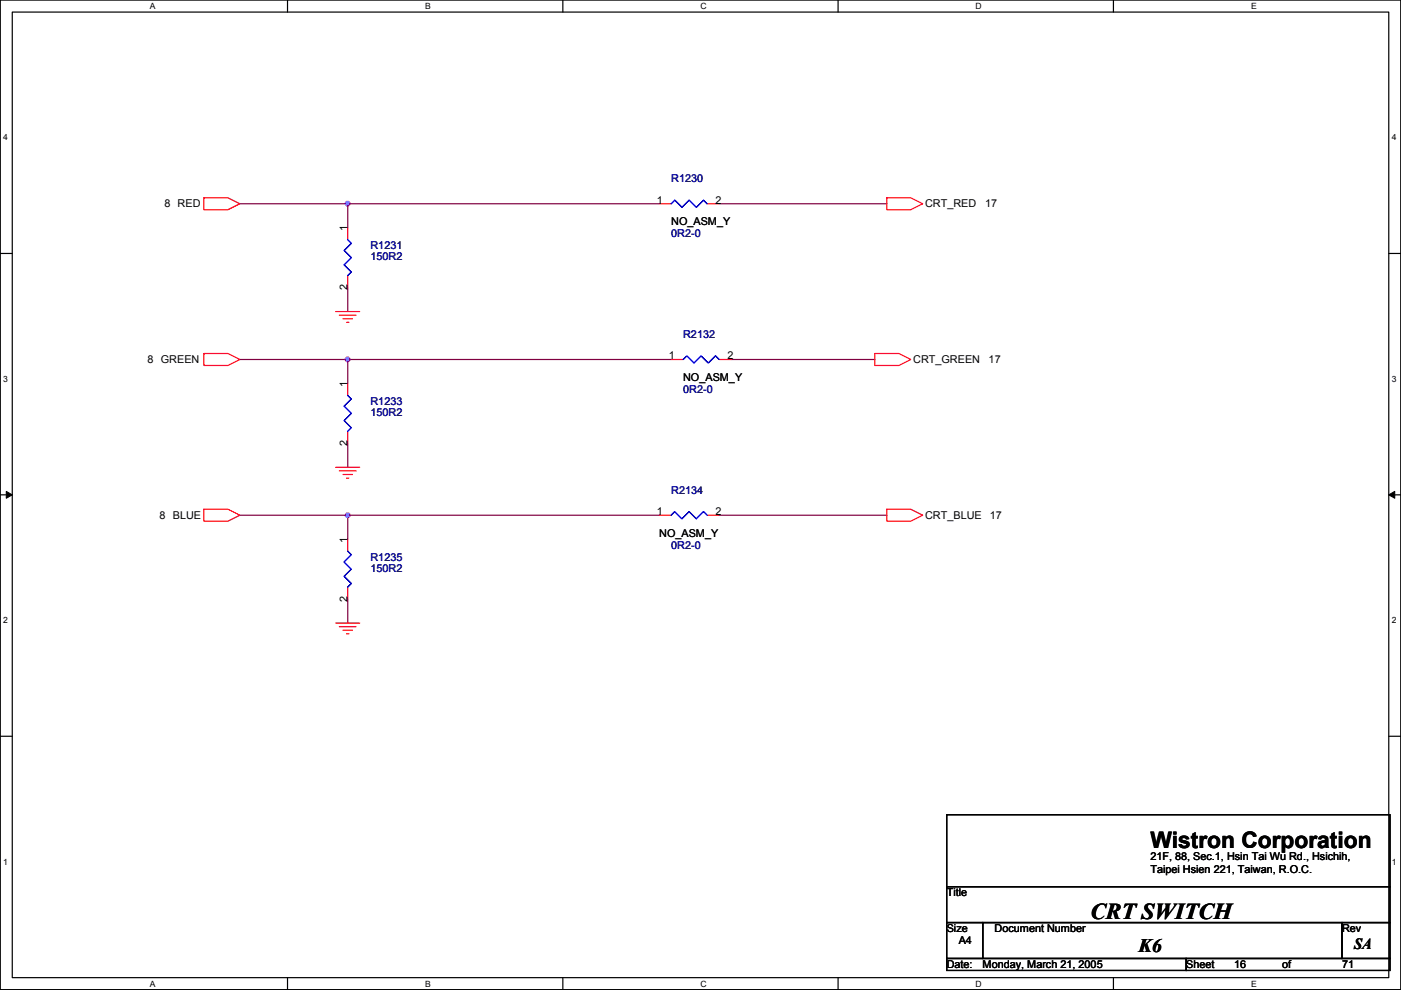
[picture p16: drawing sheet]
<svg xmlns="http://www.w3.org/2000/svg" width="297mm" height="210mm" viewBox="0 0 297 210" stroke-linecap="round" stroke-linejoin="round" font-family="sans-serif">
<defs><g id="words">
<g font-size="4.8">
<text x="243.9" y="179.7">Wistron Corporation</text>
<text x="231.2" y="194.9">CRT SWITCH</text>
</g>
<text font-size="4.1" x="241.4" y="201.8">K6</text>
<text font-size="3.3" x="287.1" y="201.1">SA</text>
<g font-size="2.3" fill="#000080">
<text x="142.3" y="38.7">R1230</text>
<text x="78.5" y="52.9">R1231</text>
<text x="142.3" y="50.3">0R2-0</text>
<text x="78.5" y="55.2">150R2</text>
<text x="144.8" y="71.7">R2132</text>
<text x="144.8" y="83.4">0R2-0</text>
<text x="78.5" y="85.9">R1233</text>
<text x="78.5" y="88.2">150R2</text>
<text x="142.3" y="104.7">R2134</text>
<text x="78.5" y="118.9">R1235</text>
<text x="142.3" y="116.4">0R2-0</text>
<text x="78.5" y="121.2">150R2</text>
</g>
<g font-size="2.3">
<text x="34.9" y="44">8 RED</text>
<text x="139.3" y="43.2">1</text>
<text x="142.3" y="47.8">NO_ASM_Y</text>
<text x="151.7" y="43.2">2</text>
<text x="196.1" y="44">CRT_RED</text>
<text x="208.8" y="44">17</text>
<text x="73.7" y="49" transform="rotate(-90 73.7 49)">1</text>
<text x="73.7" y="61.5" transform="rotate(-90 73.7 61.5)">2</text>
<text x="31.3" y="77">8 GREEN</text>
<text x="141.8" y="76.2">1</text>
<text x="154.2" y="76.2">2</text>
<text x="193.6" y="77">CRT_GREEN</text>
<text x="209.6" y="77">17</text>
<text x="73.7" y="82.1" transform="rotate(-90 73.7 82.1)">1</text>
<text x="144.8" y="80.8">NO_ASM_Y</text>
<text x="73.7" y="94.5" transform="rotate(-90 73.7 94.5)">2</text>
<text x="33.8" y="110">8 BLUE</text>
<text x="139.3" y="109.2">1</text>
<text x="139.8" y="113.8">NO_ASM_Y</text>
<text x="151.7" y="109.2">2</text>
<text x="196.1" y="110">CRT_BLUE</text>
<text x="209.9" y="110">17</text>
<text x="73.7" y="115.1" transform="rotate(-90 73.7 115.1)">1</text>
<text x="73.7" y="127.6" transform="rotate(-90 73.7 127.6)">2</text>
<text x="243.9" y="182.4">21F, 88, Sec.1, Hsin Tai Wu Rd., Hsichih,</text>
<text x="243.9" y="185">Taipei Hsien 221, Taiwan, R.O.C.</text>
<text x="200.7" y="190">Title</text>
<text x="200.7" y="197.7">Size</text>
<text x="210.9" y="197.7">Document Number</text>
<text x="284.5" y="197.7">Rev</text>
<text x="203.3" y="200.2">A4</text>
<text x="200.7" y="205.3">Date:</text>
<text x="208.3" y="205.3">Monday, March 21, 2005</text>
<text x="251.5" y="205.3">Sheet</text>
<text x="261.7" y="205.3">16</text>
<text x="271.8" y="205.3">of</text>
<text x="284.5" y="205.3">71</text>
</g>
<g font-size="1.8">
<text x="31.8" y="1.9">A</text>
<text x="90.1" y="1.9">B</text>
<text x="148.5" y="1.9">C</text>
<text x="206.9" y="1.9">D</text>
<text x="265.2" y="1.9">E</text>
<text x=".7" y="29.8">4</text>
<text x="295.1" y="29.8">4</text>
<text x=".7" y="81">3</text>
<text x="295.1" y="81">3</text>
<text x=".7" y="132.1">2</text>
<text x="295.1" y="132.1">2</text>
<text x=".7" y="183.3">1</text>
<text x="295.1" y="183.3">1</text>
<text x="31.8" y="209.2">A</text>
<text x="90.1" y="209.2">B</text>
<text x="148.5" y="209.2">C</text>
<text x="206.9" y="209.2">D</text>
<text x="265.2" y="209.2">E</text>
</g>
</g></defs>
<path d="M.1 0h296.9v209.8h-296.9zM2.6 2.6h291.8v204.7h-291.8z" fill="none" stroke="#000" stroke-width=".25"/>
<g fill="#fff">
<path d="M31.8 .3h1.2v2h-1.2z"/>
<path d="M31.8 207.5h1.2v2.1h-1.2z"/>
</g>
<path d="M61 0v2.6M61 207.3v2.5" fill="none" stroke="#000" stroke-width=".25"/>
<g fill="#fff">
<path d="M90.1 .3h1.2v2h-1.2z"/>
<path d="M90.1 207.5h1.2v2.1h-1.2z"/>
</g>
<path d="M119.3 0v2.6M119.3 207.3v2.5" fill="none" stroke="#000" stroke-width=".25"/>
<g fill="#fff">
<path d="M148.5 .3h1.3v2h-1.3z"/>
<path d="M148.5 207.5h1.3v2.1h-1.3z"/>
</g>
<path d="M177.7 0v2.6M177.7 207.3v2.5" fill="none" stroke="#000" stroke-width=".25"/>
<g fill="#fff">
<path d="M206.9 .3h1.2v2h-1.2z"/>
<path d="M206.9 207.5h1.2v2.1h-1.2z"/>
</g>
<path d="M236.1 0v2.6M236.1 207.3v2.5" fill="none" stroke="#000" stroke-width=".25"/>
<g fill="#fff">
<path d="M265.2 .3h1.2v2h-1.2z"/>
<path d="M265.2 207.5h1.2v2.1h-1.2z"/>
<path d="M.7 28.2h1v2h-1z"/>
<path d="M295.1 28.2h1v2h-1z"/>
<path d="M.7 79.3h1v2.1h-1z"/>
<path d="M295.1 79.3h1v2.1h-1z"/>
</g>
<path d="M.1 53.7h2.5M294.4 53.7h2.6" fill="none" stroke="#000" stroke-width=".25"/>
<g fill="#fff">
<path d="M.7 130.5h1v2h-1z"/>
<path d="M295.1 130.5h1v2h-1z"/>
</g>
<path d="M.1 104.9h2.5M294.4 104.9h2.6" fill="none" stroke="#000" stroke-width=".25"/>
<path d="M1.3 104.2l1.3 .7-1.3 .7zM294.4 104.9l1.3-.7v1.4z" fill="#000" stroke="#000" stroke-width=".21"/>
<g fill="#fff">
<path d="M.7 181.7h1v2h-1z"/>
<path d="M295.1 181.7h1v2h-1z"/>
</g>
<path d="M.1 156.1h2.5M294.4 156.1h2.6M200.7 172.7h94v15.3h-94zM200.7 188h94v7.6h-94zM200.7 195.6h7.6v7.6h-7.6zM208.3 195.6h76.2v7.6h-76.2zM284.5 195.6h10.2v7.6h-10.2zM200.7 203.2h50.8v2.6h-50.8zM251.5 203.2h43.2v2.6h-43.2z" fill="none" stroke="#000" stroke-width=".25"/>
<path d="M50.9 43.2h22.8M139.8 43.2h-66.1v5.1M152.5 43.2h35.5M50.9 76.2h91.4M73.7 61v5.1M73.7 76.2v5.1M155 76.2h30.5M73.7 94v5.1M50.9 109.2h88.9M73.7 109.2v5.1M152.5 109.2h35.5M73.7 127v5.1" fill="none" stroke="#800040" stroke-width=".25"/>
<g fill="#f0f" stroke="#f0f" stroke-width=".25">
<circle cx="73.7" cy="76.2" r=".5"/>
<circle cx="73.7" cy="109.2" r=".5"/>
<circle cx="73.7" cy="43.2" r=".5"/>
</g>
<g fill="none" stroke="#f00" stroke-width=".25">
<path d="M43.2 41.9h5.1l2.6 1.3-2.6 1.3h-5.1zM73.7 48.3v2.5M73.7 58.4v2.6M139.8 43.2h2.5M149.9 43.2h2.6M188 41.9h5.1l2.5 1.3-2.5 1.3h-5.1zM43.2 75h5.1l2.6 1.2-2.6 1.3h-5.1zM71.2 66.1h5.1M71.9 66.8h3.6M72.7 67.6h2M73.5 68.3h.5M142.3 76.2h2.5"/>
<path d="M152.5 76.2h2.5M185.5 75h5.1l2.5 1.2-2.5 1.3h-5.1zM71.2 99.1h5.1M71.9 99.8h3.6M73.7 81.3v2.5M73.7 91.5v2.5M43.2 108h5.1l2.6 1.2-2.6 1.3h-5.1zM72.7 100.6h2M73.5 101.4h.5M73.7 114.3v2.6M139.8 109.2h2.5M149.9 109.2h2.6"/>
<path d="M188 108h5.1l2.5 1.2-2.5 1.3h-5.1zM71.2 132.1h5.1M71.9 132.9h3.6M72.7 133.6h2M73.5 134.4h.5M73.7 124.5v2.5"/>
</g>
<path d="M73.7 50.8l.8 .8-1.5 1.5 1.5 1.5-1.5 1.6 1.5 1.5-.8 .7M142.3 43.2l.8-.8 1.5 1.6 1.5-1.6 1.5 1.6 1.6-1.6 .7 .8M144.8 76.2l.8-.7 1.5 1.5 1.6-1.5 1.5 1.5 1.5-1.5 .8 .7M73.7 83.8l.8 .8-1.5 1.5 1.5 1.6-1.5 1.5 1.5 1.5-.8 .8M73.7 116.9l.8 .7-1.5 1.5 1.5 1.6-1.5 1.5 1.5 1.5-.8 .8M142.3 109.2l.8-.7 1.5 1.5 1.5-1.5 1.5 1.5 1.6-1.5 .7 .7" fill="none" stroke="#00f" stroke-width=".25"/>
<use href="#words"/>
</svg>
